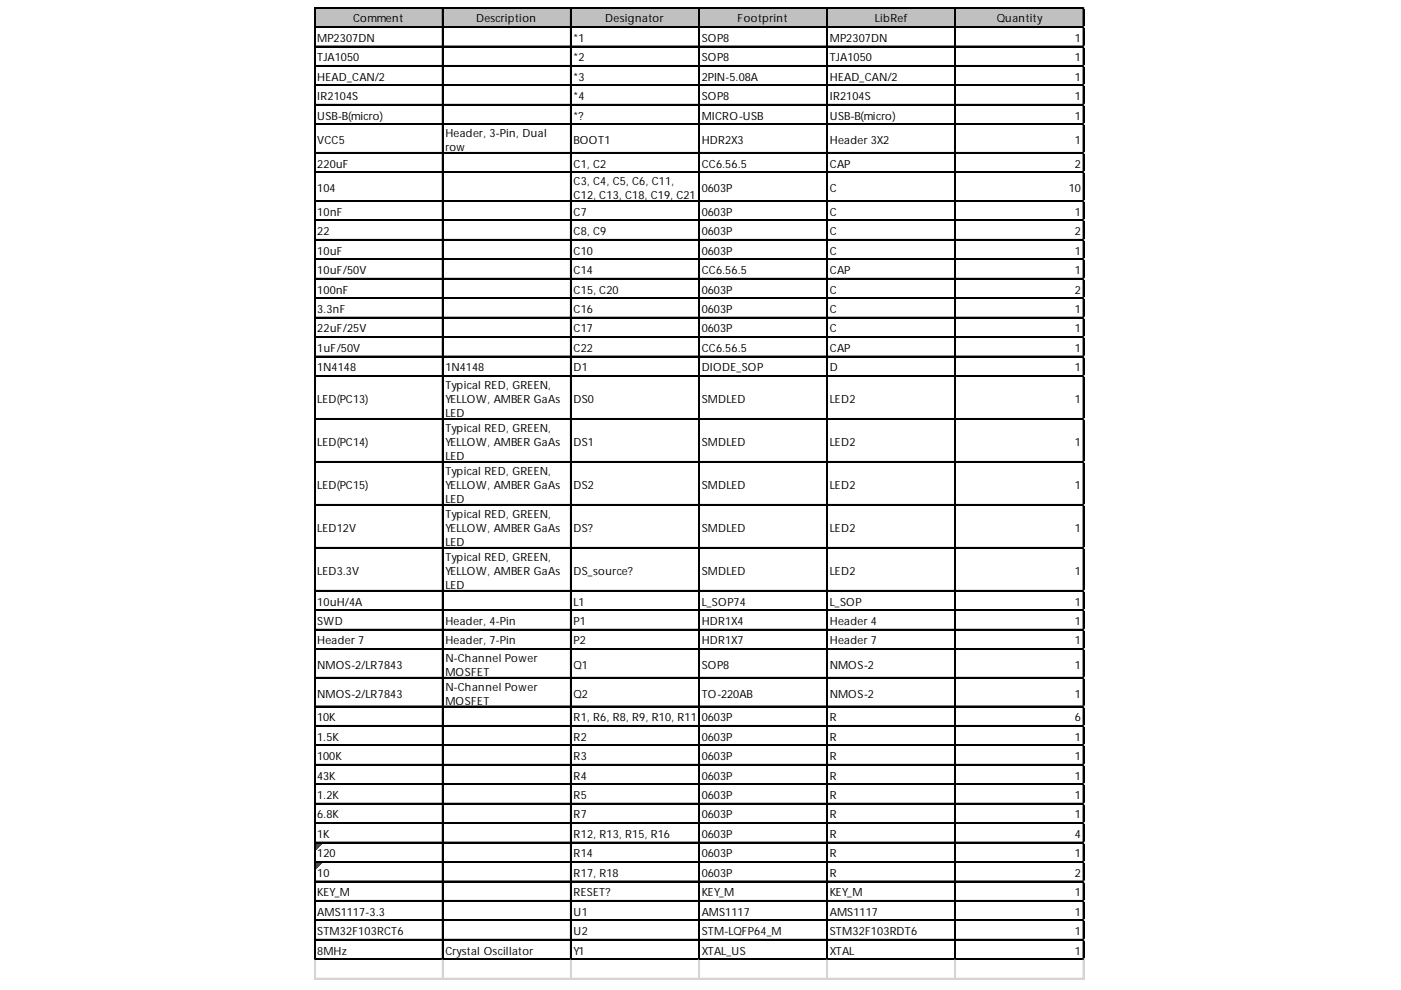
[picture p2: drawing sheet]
<svg xmlns="http://www.w3.org/2000/svg" width="297mm" height="210mm" viewBox="0 0 297 210" stroke-linecap="round" stroke-linejoin="round" font-family="sans-serif">
<defs><g id="words">
<g font-size="2.4">
<text x="74.9" y="4.7">Comment</text>
<text x="100.9" y="4.7">Description</text>
<text x="128.3" y="4.7">Designator</text>
<text x="156.4" y="4.7">Footprint</text>
<text x="185.5" y="4.7">LibRef</text>
<text x="211.4" y="4.7">Quantity</text>
<text x="67.3" y="8.9">MP2307DN</text>
<text x="121.6" y="8.9">*1</text>
<text x="148.8" y="8.9">SOP8</text>
<text x="175.9" y="8.9">MP2307DN</text>
<text x="227.9" y="8.9">1</text>
<text x="67.3" y="13">TJA1050</text>
<text x="67.3" y="17.1">HEAD_CAN/2</text>
<text x="121.6" y="13">*2</text>
<text x="121.6" y="17.1">*3</text>
<text x="148.8" y="13">SOP8</text>
<text x="148.8" y="17.1">2PIN-5.08A</text>
<text x="175.9" y="13">TJA1050</text>
<text x="175.9" y="17.1">HEAD_CAN/2</text>
<text x="227.9" y="13">1</text>
<text x="227.9" y="17.1">1</text>
<text x="67.3" y="21.2">IR2104S</text>
<text x="121.6" y="21.2">*4</text>
<text x="148.8" y="21.2">SOP8</text>
<text x="175.9" y="21.2">IR2104S</text>
<text x="227.9" y="21.2">1</text>
<text x="67.3" y="25.4">USB-B(micro)</text>
<text x="94.4" y="29">Header, 3-Pin, Dual</text>
<text x="121.6" y="25.4">*?</text>
<text x="148.8" y="25.4">MICRO-USB</text>
<text x="175.9" y="25.4">USB-B(micro)</text>
<text x="227.9" y="25.4">1</text>
<text x="67.3" y="30.6">VCC5</text>
<text x="67.3" y="35.5">220uF</text>
<text x="94.4" y="32.1">row</text>
<text x="121.6" y="30.6">BOOT1</text>
<text x="121.6" y="35.5">C1, C2</text>
<text x="148.8" y="30.6">HDR2X3</text>
<text x="148.8" y="35.5">CC6.56.5</text>
<text x="175.9" y="30.6">Header 3X2</text>
<text x="175.9" y="35.5">CAP</text>
<text x="227.9" y="30.6">1</text>
<text x="227.9" y="35.5">2</text>
<text x="67.3" y="40.8">104</text>
<text x="121.6" y="39.2">C3, C4, C5, C6, C11,</text>
<text x="148.8" y="40.8">0603P</text>
<text x="175.9" y="40.8">C</text>
<text x="226.6" y="40.8">10</text>
<text x="67.3" y="45.7">10nF</text>
<text x="121.6" y="42.3">C12, C13, C18, C19, C21</text>
<text x="121.6" y="45.7">C7</text>
<text x="148.8" y="45.7">0603P</text>
<text x="175.9" y="45.7">C</text>
<text x="227.9" y="45.7">1</text>
<text x="67.3" y="49.9">22</text>
<text x="67.3" y="54">10uF</text>
<text x="121.6" y="49.9">C8, C9</text>
<text x="121.6" y="54">C10</text>
<text x="148.8" y="49.9">0603P</text>
<text x="148.8" y="54">0603P</text>
<text x="175.9" y="49.9">C</text>
<text x="175.9" y="54">C</text>
<text x="227.9" y="49.9">2</text>
<text x="227.9" y="54">1</text>
<text x="67.3" y="58.1">10uF/50V</text>
<text x="121.6" y="58.1">C14</text>
<text x="148.8" y="58.1">CC6.56.5</text>
<text x="175.9" y="58.1">CAP</text>
<text x="227.9" y="58.1">1</text>
<text x="67.3" y="62.2">100nF</text>
<text x="121.6" y="62.2">C15, C20</text>
<text x="148.8" y="62.2">0603P</text>
<text x="175.9" y="62.2">C</text>
<text x="227.9" y="62.2">2</text>
<text x="67.3" y="66.4">3.3nF</text>
<text x="67.3" y="70.5">22uF/25V</text>
<text x="121.6" y="66.4">C16</text>
<text x="121.6" y="70.5">C17</text>
<text x="148.8" y="66.4">0603P</text>
<text x="148.8" y="70.5">0603P</text>
<text x="175.9" y="66.4">C</text>
<text x="175.9" y="70.5">C</text>
<text x="227.9" y="66.4">1</text>
<text x="227.9" y="70.5">1</text>
<text x="67.3" y="74.6">1uF/50V</text>
<text x="121.6" y="74.6">C22</text>
<text x="148.8" y="74.6">CC6.56.5</text>
<text x="175.9" y="74.6">CAP</text>
<text x="227.9" y="74.6">1</text>
<text x="67.3" y="78.7">1N4148</text>
<text x="94.4" y="78.7">1N4148</text>
<text x="94.4" y="82.4">Typical RED, GREEN,</text>
<text x="121.6" y="78.7">D1</text>
<text x="148.8" y="78.7">DIODE_SOP</text>
<text x="175.9" y="78.7">D</text>
<text x="227.9" y="78.7">1</text>
<text x="67.3" y="85.4">LED(PC13)</text>
<text x="94.4" y="85.4">YELLOW, AMBER GaAs</text>
<text x="94.4" y="88.5">LED</text>
<text x="121.6" y="85.4">DS0</text>
<text x="148.8" y="85.4">SMDLED</text>
<text x="175.9" y="85.4">LED2</text>
<text x="227.9" y="85.4">1</text>
<text x="67.3" y="94.6">LED(PC14)</text>
<text x="94.4" y="91.5">Typical RED, GREEN,</text>
<text x="94.4" y="94.6">YELLOW, AMBER GaAs</text>
<text x="121.6" y="94.6">DS1</text>
<text x="148.8" y="94.6">SMDLED</text>
<text x="175.9" y="94.6">LED2</text>
<text x="227.9" y="94.6">1</text>
<text x="94.4" y="97.6">LED</text>
<text x="94.4" y="100.6">Typical RED, GREEN,</text>
<text x="67.3" y="103.7">LED(PC15)</text>
<text x="94.4" y="103.7">YELLOW, AMBER GaAs</text>
<text x="94.4" y="106.7">LED</text>
<text x="121.6" y="103.7">DS2</text>
<text x="148.8" y="103.7">SMDLED</text>
<text x="175.9" y="103.7">LED2</text>
<text x="227.9" y="103.7">1</text>
<text x="67.3" y="112.8">LED12V</text>
<text x="94.4" y="109.7">Typical RED, GREEN,</text>
<text x="94.4" y="112.8">YELLOW, AMBER GaAs</text>
<text x="121.6" y="112.8">DS?</text>
<text x="148.8" y="112.8">SMDLED</text>
<text x="175.9" y="112.8">LED2</text>
<text x="227.9" y="112.8">1</text>
<text x="94.4" y="115.8">LED</text>
<text x="94.4" y="118.9">Typical RED, GREEN,</text>
<text x="67.3" y="121.9">LED3.3V</text>
<text x="94.4" y="121.9">YELLOW, AMBER GaAs</text>
<text x="94.4" y="124.9">LED</text>
<text x="121.6" y="121.9">DS_source?</text>
<text x="148.8" y="121.9">SMDLED</text>
<text x="175.9" y="121.9">LED2</text>
<text x="227.9" y="121.9">1</text>
<text x="67.3" y="128.4">10uH/4A</text>
<text x="121.6" y="128.4">L1</text>
<text x="148.8" y="128.4">L_SOP74</text>
<text x="175.9" y="128.4">L_SOP</text>
<text x="227.9" y="128.4">1</text>
<text x="67.3" y="132.5">SWD</text>
<text x="67.3" y="136.6">Header 7</text>
<text x="94.4" y="132.5">Header, 4-Pin</text>
<text x="94.4" y="136.6">Header, 7-Pin</text>
<text x="121.6" y="132.5">P1</text>
<text x="121.6" y="136.6">P2</text>
<text x="148.8" y="132.5">HDR1X4</text>
<text x="148.8" y="136.6">HDR1X7</text>
<text x="175.9" y="132.5">Header 4</text>
<text x="175.9" y="136.6">Header 7</text>
<text x="227.9" y="132.5">1</text>
<text x="227.9" y="136.6">1</text>
<text x="67.3" y="141.9">NMOS-2/LR7843</text>
<text x="94.4" y="140.3">N-Channel Power</text>
<text x="94.4" y="143.4">MOSFET</text>
<text x="121.6" y="141.9">Q1</text>
<text x="148.8" y="141.9">SOP8</text>
<text x="175.9" y="141.9">NMOS-2</text>
<text x="227.9" y="141.9">1</text>
<text x="67.3" y="147.9">NMOS-2/LR7843</text>
<text x="94.4" y="146.4">N-Channel Power</text>
<text x="94.4" y="149.4">MOSFET</text>
<text x="121.6" y="147.9">Q2</text>
<text x="148.8" y="147.9">TO-220AB</text>
<text x="175.9" y="147.9">NMOS-2</text>
<text x="227.9" y="147.9">1</text>
<text x="67.3" y="152.9">10K</text>
<text x="121.6" y="152.9">R1, R6, R8, R9, R10, R11</text>
<text x="148.8" y="152.9">0603P</text>
<text x="175.9" y="152.9">R</text>
<text x="227.9" y="152.9">6</text>
<text x="67.3" y="157">1.5K</text>
<text x="67.3" y="161.2">100K</text>
<text x="121.6" y="157">R2</text>
<text x="121.6" y="161.2">R3</text>
<text x="148.8" y="157">0603P</text>
<text x="148.8" y="161.2">0603P</text>
<text x="175.9" y="157">R</text>
<text x="175.9" y="161.2">R</text>
<text x="227.9" y="157">1</text>
<text x="227.9" y="161.2">1</text>
<text x="67.3" y="165.3">43K</text>
<text x="121.6" y="165.3">R4</text>
<text x="148.8" y="165.3">0603P</text>
<text x="175.9" y="165.3">R</text>
<text x="227.9" y="165.3">1</text>
<text x="67.3" y="169.4">1.2K</text>
<text x="67.3" y="173.5">6.8K</text>
<text x="121.6" y="169.4">R5</text>
<text x="121.6" y="173.5">R7</text>
<text x="148.8" y="169.4">0603P</text>
<text x="148.8" y="173.5">0603P</text>
<text x="175.9" y="169.4">R</text>
<text x="175.9" y="173.5">R</text>
<text x="227.9" y="169.4">1</text>
<text x="227.9" y="173.5">1</text>
<text x="67.3" y="177.7">1K</text>
<text x="121.6" y="177.7">R12, R13, R15, R16</text>
<text x="148.8" y="177.7">0603P</text>
<text x="175.9" y="177.7">R</text>
<text x="227.9" y="177.7">4</text>
<text x="67.3" y="181.8">120</text>
<text x="67.3" y="185.9">10</text>
<text x="121.6" y="181.8">R14</text>
<text x="121.6" y="185.9">R17, R18</text>
<text x="148.8" y="181.8">0603P</text>
<text x="148.8" y="185.9">0603P</text>
<text x="175.9" y="181.8">R</text>
<text x="175.9" y="185.9">R</text>
<text x="227.9" y="181.8">1</text>
<text x="227.9" y="185.9">2</text>
<text x="67.3" y="190">KEY_M</text>
<text x="121.6" y="190">RESET?</text>
<text x="148.8" y="190">KEY_M</text>
<text x="175.9" y="190">KEY_M</text>
<text x="227.9" y="190">1</text>
<text x="67.3" y="194.1">AMS1117-3.3</text>
<text x="121.6" y="194.1">U1</text>
<text x="148.8" y="194.1">AMS1117</text>
<text x="175.9" y="194.1">AMS1117</text>
<text x="227.9" y="194.1">1</text>
<text x="67.3" y="198.3">STM32F103RCT6</text>
<text x="67.3" y="202.4">8MHz</text>
<text x="94.4" y="202.4">Crystal Oscillator</text>
<text x="121.6" y="198.3">U2</text>
<text x="121.6" y="202.4">Y1</text>
<text x="148.8" y="198.3">STM-LQFP64_M</text>
<text x="148.8" y="202.4">XTAL_US</text>
<text x="175.9" y="198.3">STM32F103RDT6</text>
<text x="175.9" y="202.4">XTAL</text>
<text x="227.9" y="198.3">1</text>
<text x="227.9" y="202.4">1</text>
</g>
</g></defs>
<path d="M66.8 1.7h163v4.2h-163z" fill="#c0c0c0"/>
<path d="M66.8 178.8h1.3" fill="none" stroke="#008000" stroke-width=".22"/>
<path d="M66.8 178.8h1.3v.2h-1.3z" fill="#008000"/>
<path d="M66.8 179h1.1" fill="none" stroke="#008000" stroke-width=".22"/>
<path d="M66.8 179h1.1v.2h-1.1z" fill="#008000"/>
<path d="M66.8 179.2h.9" fill="none" stroke="#008000" stroke-width=".22"/>
<path d="M66.8 179.2h.9v.2h-.9z" fill="#008000"/>
<path d="M66.8 179.4h.7" fill="none" stroke="#008000" stroke-width=".22"/>
<path d="M66.8 179.4h.7v.2h-.7z" fill="#008000"/>
<path d="M66.8 179.6h.5" fill="none" stroke="#008000" stroke-width=".22"/>
<path d="M66.8 179.6h.5v.2h-.5z" fill="#008000"/>
<path d="M66.8 179.8h.2" fill="none" stroke="#008000" stroke-width=".22"/>
<path d="M66.8 179.8h.2v.3h-.2z" fill="#008000"/>
<path d="M66.8 182.9h1.3" fill="none" stroke="#008000" stroke-width=".22"/>
<path d="M66.8 182.9h1.3v.2h-1.3z" fill="#008000"/>
<path d="M66.8 183.1h1.1" fill="none" stroke="#008000" stroke-width=".22"/>
<path d="M66.8 183.1h1.1v.2h-1.1z" fill="#008000"/>
<path d="M66.8 183.3h.9" fill="none" stroke="#008000" stroke-width=".22"/>
<path d="M66.8 183.3h.9v.2h-.9z" fill="#008000"/>
<path d="M66.8 183.5h.7" fill="none" stroke="#008000" stroke-width=".22"/>
<path d="M66.8 183.5h.7v.3h-.7z" fill="#008000"/>
<path d="M66.8 183.8h.5" fill="none" stroke="#008000" stroke-width=".22"/>
<path d="M66.8 183.8h.5v.2h-.5z" fill="#008000"/>
<path d="M66.8 184h.2" fill="none" stroke="#008000" stroke-width=".22"/>
<path d="M66.8 184h.2v.2h-.2z" fill="#008000"/>
<g fill="none" stroke="#000" stroke-width=".22">
<path d="M66.6 1.5v202M66.7 1.5v202M66.8 1.5h163M66.8 1.6h163M66.8 5.6h163M66.8 5.7h163M66.8 9.8h163M66.8 9.9h163M66.8 13.9h163M66.8 14h163M66.8 18h163M66.8 18.1h163"/>
<path d="M93.8 1.7v201.8M93.9 1.7v201.8M120.9 1.7v201.8M121.1 1.7v201.8M148.1 1.7v201.8M148.2 1.7v201.8M175.3 1.7v201.8M175.4 1.7v201.8M202.5 1.7v201.8M202.6 1.7v201.8M229.6 1.7v201.8M229.7 1.7v201.8"/>
<path d="M66.8 22.1h163M66.8 22.2h163M66.8 26.2h163M66.8 26.4h163M66.8 32.3h163M66.8 32.4h163M66.8 36.4h163M66.8 36.6h163M66.8 42.5h163M66.8 42.6h163M66.8 46.6h163M66.8 46.8h163"/>
<path d="M66.8 50.8h163M66.8 50.9h163M66.8 54.9h163M66.8 55h163M66.8 59h163M66.8 59.1h163M66.8 63.1h163M66.8 63.2h163M66.8 67.3h163M66.8 67.4h163M66.8 71.4h163M66.8 71.5h163"/>
<path d="M66.8 75.5h163M66.8 75.6h163M66.8 79.6h163M66.8 79.7h163M66.8 88.7h163M66.8 88.8h163M66.8 97.8h163M66.8 98h163M66.8 107h163M66.8 107.1h163M66.8 116.1h163M66.8 116.2h163"/>
<path d="M66.8 125.2h163M66.8 125.3h163M66.8 129.3h163M66.8 129.4h163M66.8 133.4h163M66.8 133.5h163M66.8 137.5h163M66.8 137.7h163M66.8 143.6h163M66.8 143.7h163M66.8 149.7h163M66.8 149.8h163"/>
<path d="M66.8 153.8h163M66.8 153.9h163M66.8 157.9h163M66.8 158h163M66.8 162.1h163M66.8 162.2h163M66.8 166.2h163M66.8 166.3h163M66.8 170.3h163M66.8 170.4h163M66.8 174.4h163M66.8 174.5h163"/>
<path d="M66.8 178.5h163M66.8 178.7h163M66.8 182.7h163M66.8 182.8h163M66.8 186.8h163M66.8 186.9h163M66.8 190.9h163M66.8 191h163M66.8 195h163M66.8 195.1h163M66.8 199.2h163M66.8 199.3h163"/>
<path d="M66.8 203.3h163M66.8 203.4h163"/>
</g>
<g fill="none" stroke="#d4d4d4" stroke-width=".22">
<path d="M229.8 1.5h.1M66.6 203.5v4.2M66.7 203.5v4.2M93.8 203.5v4.2M93.9 203.5v4.2M120.9 203.5v4.2M121.1 203.5v4.2M148.1 203.5v4.2M148.2 203.5v4.2M175.3 203.5v4.2M175.4 203.5v4.2M202.5 203.5v4.2"/>
<path d="M202.6 203.5v4.2M229.6 203.5v4.2M229.7 203.5v4.2"/>
</g>
<path d="M229.8 1.5l.1 .2z" fill="#d4d4d4"/>
<path d="M229.8 5.6h.1" fill="none" stroke="#d4d4d4" stroke-width=".22"/>
<path d="M229.8 5.6l.1 .3z" fill="#d4d4d4"/>
<path d="M229.8 9.8h.1" fill="none" stroke="#d4d4d4" stroke-width=".22"/>
<path d="M229.8 9.8l.1 .2z" fill="#d4d4d4"/>
<path d="M229.8 13.9h.1" fill="none" stroke="#d4d4d4" stroke-width=".22"/>
<path d="M229.8 13.9l.1 .2z" fill="#d4d4d4"/>
<path d="M229.8 18h.1" fill="none" stroke="#d4d4d4" stroke-width=".22"/>
<path d="M229.8 18l.1 .2z" fill="#d4d4d4"/>
<path d="M229.8 22.1h.1" fill="none" stroke="#d4d4d4" stroke-width=".22"/>
<path d="M229.8 22.1l.1 .2z" fill="#d4d4d4"/>
<path d="M229.8 26.2h.1" fill="none" stroke="#d4d4d4" stroke-width=".22"/>
<path d="M229.8 26.2l.1 .3z" fill="#d4d4d4"/>
<path d="M229.8 32.3h.1" fill="none" stroke="#d4d4d4" stroke-width=".22"/>
<path d="M229.8 32.3l.1 .2z" fill="#d4d4d4"/>
<path d="M229.8 36.4h.1" fill="none" stroke="#d4d4d4" stroke-width=".22"/>
<path d="M229.8 36.4l.1 .3z" fill="#d4d4d4"/>
<path d="M229.8 42.5h.1" fill="none" stroke="#d4d4d4" stroke-width=".22"/>
<path d="M229.8 42.5l.1 .2z" fill="#d4d4d4"/>
<path d="M229.8 46.6h.1" fill="none" stroke="#d4d4d4" stroke-width=".22"/>
<path d="M229.8 46.6l.1 .3z" fill="#d4d4d4"/>
<path d="M229.8 50.8h.1" fill="none" stroke="#d4d4d4" stroke-width=".22"/>
<path d="M229.8 50.8l.1 .2z" fill="#d4d4d4"/>
<path d="M229.8 54.9h.1" fill="none" stroke="#d4d4d4" stroke-width=".22"/>
<path d="M229.8 54.9l.1 .2z" fill="#d4d4d4"/>
<path d="M229.8 59h.1" fill="none" stroke="#d4d4d4" stroke-width=".22"/>
<path d="M229.8 59l.1 .2z" fill="#d4d4d4"/>
<path d="M229.8 63.1h.1" fill="none" stroke="#d4d4d4" stroke-width=".22"/>
<path d="M229.8 63.1l.1 .2z" fill="#d4d4d4"/>
<path d="M229.8 67.3h.1" fill="none" stroke="#d4d4d4" stroke-width=".22"/>
<path d="M229.8 67.3l.1 .2z" fill="#d4d4d4"/>
<path d="M229.8 71.4h.1" fill="none" stroke="#d4d4d4" stroke-width=".22"/>
<path d="M229.8 71.4l.1 .2z" fill="#d4d4d4"/>
<path d="M229.8 75.5h.1" fill="none" stroke="#d4d4d4" stroke-width=".22"/>
<path d="M229.8 75.5l.1 .2z" fill="#d4d4d4"/>
<path d="M229.8 79.6h.1" fill="none" stroke="#d4d4d4" stroke-width=".22"/>
<path d="M229.8 79.6l.1 .2z" fill="#d4d4d4"/>
<path d="M229.8 88.7h.1" fill="none" stroke="#d4d4d4" stroke-width=".22"/>
<path d="M229.8 88.7l.1 .2z" fill="#d4d4d4"/>
<path d="M229.8 97.8h.1" fill="none" stroke="#d4d4d4" stroke-width=".22"/>
<path d="M229.8 97.8l.1 .3z" fill="#d4d4d4"/>
<path d="M229.8 107h.1" fill="none" stroke="#d4d4d4" stroke-width=".22"/>
<path d="M229.8 107l.1 .2z" fill="#d4d4d4"/>
<path d="M229.8 116.1h.1" fill="none" stroke="#d4d4d4" stroke-width=".22"/>
<path d="M229.8 116.1l.1 .2z" fill="#d4d4d4"/>
<path d="M229.8 125.2h.1" fill="none" stroke="#d4d4d4" stroke-width=".22"/>
<path d="M229.8 125.2l.1 .2z" fill="#d4d4d4"/>
<path d="M229.8 129.3h.1" fill="none" stroke="#d4d4d4" stroke-width=".22"/>
<path d="M229.8 129.3l.1 .2z" fill="#d4d4d4"/>
<path d="M229.8 133.4h.1" fill="none" stroke="#d4d4d4" stroke-width=".22"/>
<path d="M229.8 133.4l.1 .2z" fill="#d4d4d4"/>
<path d="M229.8 137.5h.1" fill="none" stroke="#d4d4d4" stroke-width=".22"/>
<path d="M229.8 137.5l.1 .3z" fill="#d4d4d4"/>
<path d="M229.8 143.6h.1" fill="none" stroke="#d4d4d4" stroke-width=".22"/>
<path d="M229.8 143.6l.1 .2z" fill="#d4d4d4"/>
<path d="M229.8 149.7h.1" fill="none" stroke="#d4d4d4" stroke-width=".22"/>
<path d="M229.8 149.7l.1 .2z" fill="#d4d4d4"/>
<path d="M229.8 153.8h.1" fill="none" stroke="#d4d4d4" stroke-width=".22"/>
<path d="M229.8 153.8l.1 .2z" fill="#d4d4d4"/>
<path d="M229.8 157.9h.1" fill="none" stroke="#d4d4d4" stroke-width=".22"/>
<path d="M229.8 157.9l.1 .3z" fill="#d4d4d4"/>
<path d="M229.8 162.1h.1" fill="none" stroke="#d4d4d4" stroke-width=".22"/>
<path d="M229.8 162.1l.1 .2z" fill="#d4d4d4"/>
<path d="M229.8 166.2h.1" fill="none" stroke="#d4d4d4" stroke-width=".22"/>
<path d="M229.8 166.2l.1 .2z" fill="#d4d4d4"/>
<path d="M229.8 170.3h.1" fill="none" stroke="#d4d4d4" stroke-width=".22"/>
<path d="M229.8 170.3l.1 .2z" fill="#d4d4d4"/>
<path d="M229.8 174.4h.1" fill="none" stroke="#d4d4d4" stroke-width=".22"/>
<path d="M229.8 174.4l.1 .2z" fill="#d4d4d4"/>
<path d="M229.8 178.5h.1" fill="none" stroke="#d4d4d4" stroke-width=".22"/>
<path d="M229.8 178.5l.1 .3z" fill="#d4d4d4"/>
<path d="M229.8 182.7h.1" fill="none" stroke="#d4d4d4" stroke-width=".22"/>
<path d="M229.8 182.7l.1 .2z" fill="#d4d4d4"/>
<path d="M229.8 186.8h.1" fill="none" stroke="#d4d4d4" stroke-width=".22"/>
<path d="M229.8 186.8l.1 .2z" fill="#d4d4d4"/>
<path d="M229.8 190.9h.1" fill="none" stroke="#d4d4d4" stroke-width=".22"/>
<path d="M229.8 190.9l.1 .2z" fill="#d4d4d4"/>
<path d="M229.8 195h.1" fill="none" stroke="#d4d4d4" stroke-width=".22"/>
<path d="M229.8 195l.1 .3z" fill="#d4d4d4"/>
<path d="M229.8 199.2h.1" fill="none" stroke="#d4d4d4" stroke-width=".22"/>
<path d="M229.8 199.2l.1 .2z" fill="#d4d4d4"/>
<path d="M229.8 203.3h.1" fill="none" stroke="#d4d4d4" stroke-width=".22"/>
<path d="M229.8 203.3l.1 .2z" fill="#d4d4d4"/>
<path d="M66.6 207.4h163.3M66.6 207.5h163.3" fill="none" stroke="#d4d4d4" stroke-width=".22"/>
<use href="#words"/>
</svg>
